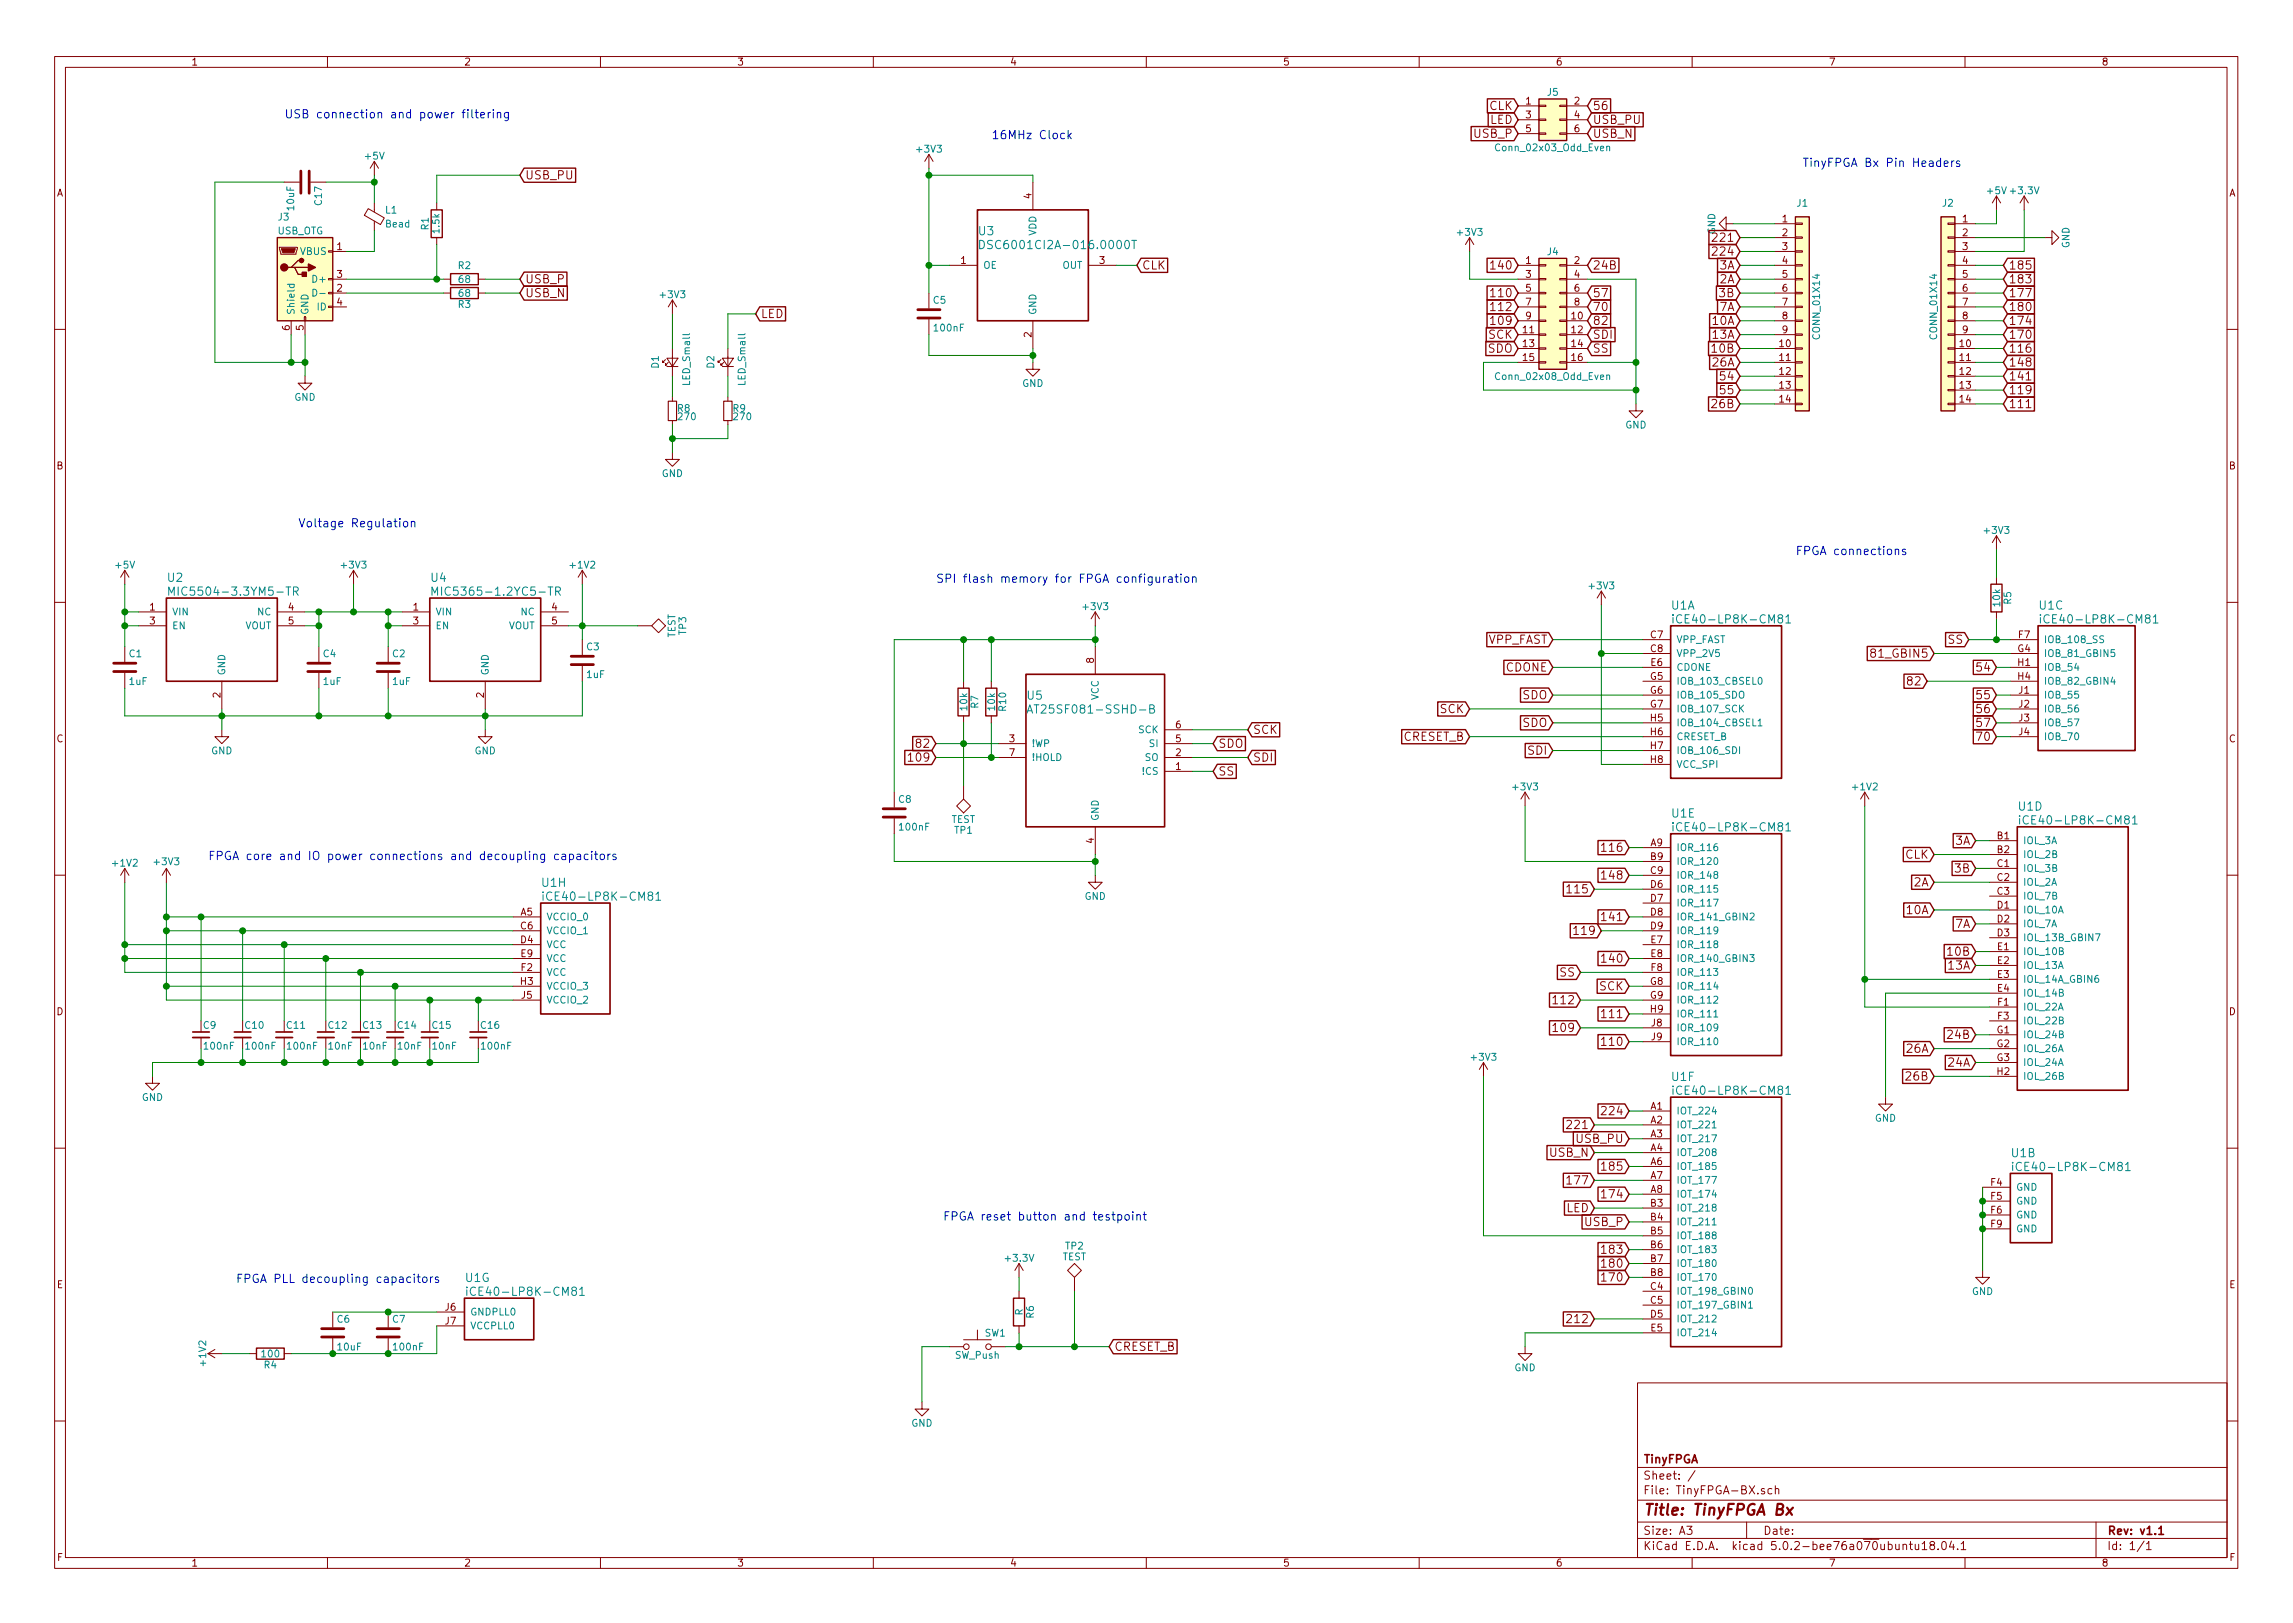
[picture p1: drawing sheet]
<svg xmlns="http://www.w3.org/2000/svg" width="297mm" height="210mm" viewBox="0 0 297 210" stroke-linecap="round" stroke-linejoin="round" font-family="sans-serif">
<defs><g id="words">
<text font-size="2" fill="#840000" x="212.8" y="196.3">Title: TinyFPGA Bx</text>
<g font-size="1.5" fill="#0000c2">
<text x="36.8" y="15.3">USB connection and power filtering</text>
<text x="128.4" y="18">16MHz Clock</text>
<text x="233.5" y="21.6">TinyFPGA Bx Pin Headers</text>
<text x="38.6" y="68.3">Voltage Regulation</text>
<text x="232.6" y="71.9">FPGA connections</text>
<text x="121.2" y="75.5">SPI flash memory for FPGA configuration</text>
<text x="26.9" y="111.4">FPGA core and IO power connections and decoupling capacitors</text>
<text x="122.1" y="158.1">FPGA reset button and testpoint</text>
<text x="30.5" y="166.2">FPGA PLL decoupling capacitors</text>
</g>
<g font-size="1.5" fill="#840000">
<text x="191" y="17.8">USB_P</text>
<text x="192.9" y="14.3">CLK</text>
<text x="193" y="16.1">LED</text>
<text x="206.3" y="17.8">USB_N</text>
<text x="206.3" y="16.1">USB_PU</text>
<text x="206.3" y="14.3">56</text>
<text x="68" y="23.2">USB_PU</text>
<text x="147.9" y="34.9">CLK</text>
<text x="193.5" y="34.9">140</text>
<text x="206.3" y="34.9">24B</text>
<text x="222.3" y="31.3">221</text>
<text x="222.3" y="33.1">224</text>
<text x="222.8" y="34.9">3A</text>
<text x="260.2" y="34.9">185</text>
<text x="68" y="36.7">USB_P</text>
<text x="68" y="38.5">USB_N</text>
<text x="98.5" y="41.2">LED</text>
<text x="193.5" y="38.5">110</text>
<text x="193.5" y="40.3">112</text>
<text x="206.3" y="40.3">70</text>
<text x="206.3" y="38.5">57</text>
<text x="222.8" y="38.5">3B</text>
<text x="222.8" y="36.7">2A</text>
<text x="222.8" y="40.3">7A</text>
<text x="260.2" y="36.7">183</text>
<text x="260.2" y="38.5">177</text>
<text x="260.2" y="40.3">180</text>
<text x="192.8" y="45.7">SDO</text>
<text x="192.9" y="43.9">SCK</text>
<text x="193.5" y="42.1">109</text>
<text x="206.3" y="45.7">SS</text>
<text x="206.3" y="43.9">SDI</text>
<text x="206.3" y="42.1">82</text>
<text x="222" y="42.1">10A</text>
<text x="222" y="43.9">13A</text>
<text x="222" y="45.7">10B</text>
<text x="222" y="47.5">26A</text>
<text x="260.2" y="42.1">174</text>
<text x="260.2" y="43.9">170</text>
<text x="260.2" y="45.7">116</text>
<text x="260.2" y="47.5">148</text>
<text x="222" y="52.9">26B</text>
<text x="223.1" y="49.3">54</text>
<text x="223.1" y="51.1">55</text>
<text x="260.2" y="49.3">141</text>
<text x="260.2" y="51.1">119</text>
<text x="260.2" y="52.9">111</text>
<text x="192.7" y="83.4">VPP_FAST</text>
<text x="252.4" y="83.4">SS</text>
<text x="195.1" y="87">CDONE</text>
<text x="242.8" y="85.2">81_GBIN5</text>
<text x="247.3" y="88.8">82</text>
<text x="256.3" y="87">54</text>
<text x="162.3" y="95.1">SCK</text>
<text x="181.7" y="96">CRESET_B</text>
<text x="186.6" y="92.4">SCK</text>
<text x="197.3" y="90.6">SDO</text>
<text x="197.3" y="94.2">SDO</text>
<text x="256.3" y="90.6">55</text>
<text x="256.3" y="96">70</text>
<text x="256.3" y="94.2">57</text>
<text x="256.3" y="92.4">56</text>
<text x="118.1" y="98.7">109</text>
<text x="118.9" y="96.9">82</text>
<text x="157.8" y="100.5">SS</text>
<text x="157.8" y="96.9">SDO</text>
<text x="162.3" y="98.7">SDI</text>
<text x="198" y="97.8">SDI</text>
<text x="207.9" y="110.3">116</text>
<text x="207.9" y="113.9">148</text>
<text x="246.8" y="111.2">CLK</text>
<text x="253.4" y="109.4">3A</text>
<text x="253.4" y="113">3B</text>
<text x="203.4" y="115.7">115</text>
<text x="207.9" y="119.3">141</text>
<text x="247.1" y="118.4">10A</text>
<text x="248" y="114.8">2A</text>
<text x="204.3" y="121.1">119</text>
<text x="207.9" y="124.7">140</text>
<text x="252.5" y="123.8">10B</text>
<text x="252.5" y="125.6">13A</text>
<text x="253.4" y="120.2">7A</text>
<text x="201.6" y="130.1">112</text>
<text x="202.1" y="126.5">SS</text>
<text x="207.2" y="128.3">SCK</text>
<text x="207.9" y="131.9">111</text>
<text x="201.6" y="133.7">109</text>
<text x="207.9" y="135.5">110</text>
<text x="247.1" y="136.4">26A</text>
<text x="252.5" y="134.6">24B</text>
<text x="247.1" y="140">26B</text>
<text x="252.5" y="138.2">24A</text>
<text x="200.8" y="149.9">USB_N</text>
<text x="203.4" y="146.3">221</text>
<text x="204.3" y="148.1">USB_PU</text>
<text x="207.9" y="144.5">224</text>
<text x="203.4" y="153.4">177</text>
<text x="207.9" y="151.7">185</text>
<text x="207.9" y="155.2">174</text>
<text x="202.9" y="157">LED</text>
<text x="205.4" y="158.8">USB_P</text>
<text x="207.9" y="162.4">183</text>
<text x="207.9" y="164.2">180</text>
<text x="207.9" y="166">170</text>
<text x="203.4" y="171.4">212</text>
<text x="144.3" y="175">CRESET_B</text>
<text x="212.8" y="191.7">Sheet: /</text>
<text x="212.8" y="189.6">TinyFPGA</text>
<text x="212.8" y="193.6">File: TinyFPGA-BX.sch</text>
<text x="212.8" y="200.8">KiCad E.D.A. kicad 5.0.2-bee76a070ubuntu18.04.1</text>
<text x="212.8" y="198.8">Size: A3</text>
<text x="228.4" y="198.8">Date:</text>
<text x="272.9" y="198.8">Rev: v1.1</text>
<text x="272.9" y="200.8">Id: 1/1</text>
</g>
<g font-size="1.5" fill="#008484">
<text x="126.8" y="30.5">U3</text>
<text x="128.2" y="32.3">DSC6001CI2A-016.0000T</text>
<text x="21.7" y="75.4">U2</text>
<text x="23.1" y="77.2">MIC5504-3.3YM5-TR</text>
<text x="55.9" y="75.4">U4</text>
<text x="57.2" y="77.2">MIC5365-1.2YC5-TR</text>
<text x="216.5" y="79">U1A</text>
<text x="217.8" y="80.8">iCE40-LP8K-CM81</text>
<text x="264.2" y="79">U1C</text>
<text x="265.4" y="80.8">iCE40-LP8K-CM81</text>
<text x="133.1" y="90.6">U5</text>
<text x="134.2" y="92.4">AT25SF081-SSHD-B</text>
<text x="216.6" y="105.9">U1E</text>
<text x="217.8" y="107.7">iCE40-LP8K-CM81</text>
<text x="261.5" y="105">U1D</text>
<text x="262.7" y="106.8">iCE40-LP8K-CM81</text>
<text x="70.2" y="114.9">U1H</text>
<text x="71.4" y="116.7">iCE40-LP8K-CM81</text>
<text x="216.6" y="140">U1F</text>
<text x="217.8" y="141.8">iCE40-LP8K-CM81</text>
<text x="260.6" y="149.9">U1B</text>
<text x="261.8" y="151.7">iCE40-LP8K-CM81</text>
<text x="60.3" y="166.1">U1G</text>
<text x="61.6" y="167.9">iCE40-LP8K-CM81</text>
</g>
<g font-size="1.3" fill="#840000">
<text x="24.7" y="8.5">1</text>
<text x="60.1" y="8.5">2</text>
<text x="95.5" y="8.5">3</text>
<text x="130.8" y="8.5">4</text>
<text x="166.2" y="8.5">5</text>
<text x="201.5" y="8.5">6</text>
<text x="236.9" y="8.5">7</text>
<text x="272.2" y="8.5">8</text>
<text x="197.7" y="13.5">1</text>
<text x="197.7" y="15.3">3</text>
<text x="197.7" y="17.1">5</text>
<text x="204" y="13.5">2</text>
<text x="204" y="15.3">4</text>
<text x="204" y="17.1">6</text>
<text x="7.3" y="25.4">A</text>
<text x="133.6" y="25.7" transform="rotate(-90 133.6 25.7)">4</text>
<text x="230.9" y="28.8">1</text>
<text x="254.2" y="28.8">1</text>
<text x="288.7" y="25.4">A</text>
<text x="43.7" y="32.4">1</text>
<text x="43.7" y="36">3</text>
<text x="124.5" y="34.2">1</text>
<text x="142.4" y="34.2">3</text>
<text x="197.7" y="34.2">1</text>
<text x="197.7" y="36">3</text>
<text x="204" y="34.2">2</text>
<text x="204" y="36">4</text>
<text x="230.9" y="30.6">2</text>
<text x="230.9" y="32.4">3</text>
<text x="230.9" y="34.2">4</text>
<text x="230.9" y="36">5</text>
<text x="254.2" y="30.6">2</text>
<text x="254.2" y="32.4">3</text>
<text x="254.2" y="34.2">4</text>
<text x="254.2" y="36">5</text>
<text x="43.7" y="37.8">2</text>
<text x="43.7" y="39.6">4</text>
<text x="197.7" y="37.8">5</text>
<text x="197.7" y="39.6">7</text>
<text x="197.7" y="41.4">9</text>
<text x="203.6" y="41.4">10</text>
<text x="204" y="37.8">6</text>
<text x="204" y="39.6">8</text>
<text x="230.9" y="37.8">6</text>
<text x="230.9" y="39.6">7</text>
<text x="230.9" y="41.4">8</text>
<text x="254.2" y="37.8">6</text>
<text x="254.2" y="39.6">7</text>
<text x="254.2" y="41.4">8</text>
<text x="37.5" y="42.8" transform="rotate(-90 37.5 42.8)">6</text>
<text x="39.3" y="42.8" transform="rotate(-90 39.3 42.8)">5</text>
<text x="133.6" y="43.7" transform="rotate(-90 133.6 43.7)">2</text>
<text x="197.3" y="43.2">11</text>
<text x="197.3" y="45">13</text>
<text x="197.3" y="46.8">15</text>
<text x="203.6" y="43.2">12</text>
<text x="203.6" y="45">14</text>
<text x="203.6" y="46.8">16</text>
<text x="230.6" y="45">10</text>
<text x="230.6" y="46.8">11</text>
<text x="230.9" y="43.2">9</text>
<text x="253.9" y="45">10</text>
<text x="253.9" y="46.8">11</text>
<text x="254.2" y="43.2">9</text>
<text x="230.6" y="48.6">12</text>
<text x="230.6" y="50.4">13</text>
<text x="230.6" y="52.2">14</text>
<text x="253.9" y="48.6">12</text>
<text x="253.9" y="50.4">13</text>
<text x="253.9" y="52.2">14</text>
<text x="7.3" y="60.8">B</text>
<text x="288.7" y="60.8">B</text>
<text x="19.4" y="79.1">1</text>
<text x="19.4" y="80.9">3</text>
<text x="37.4" y="79.1">4</text>
<text x="37.4" y="80.9">5</text>
<text x="53.5" y="79.1">1</text>
<text x="53.5" y="80.9">3</text>
<text x="71.5" y="79.1">4</text>
<text x="71.5" y="80.9">5</text>
<text x="213.8" y="82.7">C7</text>
<text x="261.5" y="82.7">F7</text>
<text x="141.7" y="85.9" transform="rotate(-90 141.7 85.9)">8</text>
<text x="213.8" y="88.1">G5</text>
<text x="213.8" y="89.9">G6</text>
<text x="213.8" y="84.5">C8</text>
<text x="213.9" y="86.3">E6</text>
<text x="261.4" y="84.5">G4</text>
<text x="261.4" y="86.3">H1</text>
<text x="261.4" y="88.1">H4</text>
<text x="261.5" y="89.9">J1</text>
<text x="28.6" y="90.4" transform="rotate(-90 28.6 90.4)">2</text>
<text x="62.7" y="90.4" transform="rotate(-90 62.7 90.4)">2</text>
<text x="152.3" y="94.4">6</text>
<text x="213.8" y="91.7">G7</text>
<text x="213.8" y="93.5">H5</text>
<text x="213.8" y="95.3">H6</text>
<text x="261.5" y="91.7">J2</text>
<text x="261.5" y="93.5">J3</text>
<text x="261.5" y="95.3">J4</text>
<text x="7.3" y="96.2">C</text>
<text x="130.8" y="96.2">3</text>
<text x="130.8" y="98">7</text>
<text x="152.3" y="99.7">1</text>
<text x="152.3" y="98">2</text>
<text x="152.3" y="96.2">5</text>
<text x="213.8" y="97.1">H7</text>
<text x="213.8" y="98.8">H8</text>
<text x="288.7" y="96.2">C</text>
<text x="141.7" y="109.2" transform="rotate(-90 141.7 109.2)">4</text>
<text x="213.8" y="109.6">A9</text>
<text x="213.8" y="111.4">B9</text>
<text x="213.8" y="113.2">C9</text>
<text x="258.7" y="108.7">B1</text>
<text x="258.7" y="112.3">C1</text>
<text x="258.7" y="110.5">B2</text>
<text x="67.5" y="118.6">A5</text>
<text x="213.8" y="115">D6</text>
<text x="213.8" y="116.8">D7</text>
<text x="213.8" y="118.6">D8</text>
<text x="258.7" y="117.7">D1</text>
<text x="258.7" y="114.1">C2</text>
<text x="258.7" y="119.5">D2</text>
<text x="258.7" y="115.9">C3</text>
<text x="67.5" y="122.2">D4</text>
<text x="67.5" y="120.4">C6</text>
<text x="67.5" y="124">E9</text>
<text x="67.5" y="125.8">F2</text>
<text x="213.8" y="120.4">D9</text>
<text x="213.9" y="122.2">E7</text>
<text x="213.9" y="124">E8</text>
<text x="213.9" y="125.8">F8</text>
<text x="258.7" y="121.3">D3</text>
<text x="258.8" y="123.1">E1</text>
<text x="258.8" y="124.9">E2</text>
<text x="7.3" y="131.5">D</text>
<text x="67.5" y="127.6">H3</text>
<text x="67.6" y="129.4">J5</text>
<text x="213.8" y="127.6">G8</text>
<text x="213.8" y="129.4">G9</text>
<text x="213.8" y="131.2">H9</text>
<text x="258.8" y="126.7">E3</text>
<text x="258.8" y="128.5">E4</text>
<text x="258.8" y="130.3">F1</text>
<text x="288.7" y="131.5">D</text>
<text x="213.9" y="133">J8</text>
<text x="213.9" y="134.8">J9</text>
<text x="258.7" y="133.9">G1</text>
<text x="258.7" y="135.7">G2</text>
<text x="258.7" y="137.5">G3</text>
<text x="258.8" y="132.1">F3</text>
<text x="213.8" y="143.7">A1</text>
<text x="258.7" y="139.3">H2</text>
<text x="213.8" y="145.5">A2</text>
<text x="213.8" y="147.3">A3</text>
<text x="213.8" y="149.1">A4</text>
<text x="213.8" y="150.9">A6</text>
<text x="213.8" y="152.7">A7</text>
<text x="213.8" y="154.5">A8</text>
<text x="257.9" y="153.6">F4</text>
<text x="257.9" y="155.4">F5</text>
<text x="213.8" y="156.3">B3</text>
<text x="213.8" y="158.1">B4</text>
<text x="213.8" y="159.9">B5</text>
<text x="213.8" y="161.7">B6</text>
<text x="257.9" y="157.2">F6</text>
<text x="257.9" y="159">F9</text>
<text x="7.4" y="166.9">E</text>
<text x="213.8" y="167.1">C4</text>
<text x="213.8" y="163.5">B7</text>
<text x="213.8" y="165.3">B8</text>
<text x="288.8" y="166.9">E</text>
<text x="57.7" y="169.8">J6</text>
<text x="57.7" y="171.6">J7</text>
<text x="213.8" y="168.9">C5</text>
<text x="213.8" y="170.7">D5</text>
<text x="213.9" y="172.5">E5</text>
<text x="7.4" y="202.2">F</text>
<text x="24.7" y="202.9">1</text>
<text x="60.1" y="202.9">2</text>
<text x="95.5" y="202.9">3</text>
<text x="130.8" y="202.9">4</text>
<text x="166.2" y="202.9">5</text>
<text x="201.5" y="202.9">6</text>
<text x="236.9" y="202.9">7</text>
<text x="272.2" y="202.9">8</text>
<text x="288.8" y="202.2">F</text>
</g>
<g font-size="1.3" fill="#008484">
<text x="200.5" y="12.4">J5</text>
<text x="47.4" y="20.7">+5V</text>
<text x="118.9" y="19.8">+3V3</text>
<text x="194" y="19.6">Conn_02x03_Odd_Even</text>
<text x="36.1" y="28.6">J3</text>
<text x="38.1" y="27.2" transform="rotate(-90 38.1 27.2)">10uF</text>
<text x="41.7" y="26.5" transform="rotate(-90 41.7 26.5)">C17</text>
<text x="50" y="27.7">L1</text>
<text x="50" y="29.5">Bead</text>
<text x="55.5" y="29.8" transform="rotate(-90 55.5 29.8)">R1</text>
<text x="232.8" y="26.8">J1</text>
<text x="251.7" y="26.8">J2</text>
<text x="257.5" y="25.2">+5V +3.3V</text>
<text x="35.9" y="30.4">USB_OTG</text>
<text x="38.9" y="33">VBUS</text>
<text x="59.4" y="34.9">R2</text>
<text x="127.3" y="34.8">OE</text>
<text x="134.3" y="30.5" transform="rotate(-90 134.3 30.5)">VDD</text>
<text x="137.6" y="34.8">OUT</text>
<text x="188.9" y="30.5">+3V3</text>
<text x="200.5" y="33.1">J4</text>
<text x="222.2" y="30.4" transform="rotate(-90 222.2 30.4)">GND</text>
<text x="268.1" y="32.2" transform="rotate(-90 268.1 32.2)">GND</text>
<text x="38.2" y="40.8" transform="rotate(-90 38.2 40.8)">Shield</text>
<text x="40" y="40.8" transform="rotate(-90 40 40.8)">GND</text>
<text x="40.8" y="36.6">D+</text>
<text x="41.1" y="40.2">ID</text>
<text x="59.4" y="39.9">R3</text>
<text x="59.5" y="36.7">68</text>
<text x="59.5" y="38.4">68</text>
<text x="85.6" y="38.6">+3V3</text>
<text x="120.9" y="39.3">C5</text>
<text x="134.3" y="40.8" transform="rotate(-90 134.3 40.8)">GND</text>
<text x="85.3" y="47.7" transform="rotate(-90 85.3 47.7)">D1</text>
<text x="92.5" y="47.7" transform="rotate(-90 92.5 47.7)">D2</text>
<text x="121.1" y="42.9">100nF</text>
<text x="235.8" y="43.7" transform="rotate(-90 235.8 43.7)">CONN_01X14</text>
<text x="250.9" y="43.7" transform="rotate(-90 250.9 43.7)">CONN_01X14</text>
<text x="38.1" y="51.9">GND</text>
<text x="87.8" y="53.4">R8</text>
<text x="89.4" y="49.8" transform="rotate(-90 89.4 49.8)">LED_Small</text>
<text x="95" y="53.4">R9</text>
<text x="96.6" y="49.8" transform="rotate(-90 96.6 49.8)">LED_Small</text>
<text x="132.4" y="50.1">GND</text>
<text x="194" y="49.2">Conn_02x08_Odd_Even</text>
<text x="87.9" y="54.4">270</text>
<text x="95.1" y="54.4">270</text>
<text x="210.5" y="55.5">GND</text>
<text x="85.7" y="61.8">GND</text>
<text x="257.2" y="69.2">+3V3</text>
<text x="15" y="73.7">+5V</text>
<text x="44.3" y="73.7">+3V3</text>
<text x="74" y="73.7">+1V2</text>
<text x="206" y="76.3">+3V3</text>
<text x="22.3" y="79.7">VIN</text>
<text x="22.3" y="81.5">EN</text>
<text x="31.7" y="81.5">VOUT</text>
<text x="33.4" y="79.7">NC</text>
<text x="56.4" y="79.7">VIN</text>
<text x="56.4" y="81.5">EN</text>
<text x="65.9" y="81.5">VOUT</text>
<text x="67.5" y="79.7">NC</text>
<text x="87.5" y="82.7" transform="rotate(-90 87.5 82.7)">TEST</text>
<text x="88.9" y="82.2" transform="rotate(-90 88.9 82.2)">TP3</text>
<text x="140.4" y="79">+3V3</text>
<text x="217.1" y="83.3">VPP_FAST</text>
<text x="259.1" y="78.5" transform="rotate(-90 259.1 78.5)">10k</text>
<text x="260.5" y="78.3" transform="rotate(-90 260.5 78.3)">R5</text>
<text x="264.7" y="83.3">IOB_108_SS</text>
<text x="16.8" y="85.1">C1</text>
<text x="16.8" y="88.7">1uF</text>
<text x="29.2" y="87.5" transform="rotate(-90 29.2 87.5)">GND</text>
<text x="41.9" y="85.1">C4</text>
<text x="41.9" y="88.7">1uF</text>
<text x="50.9" y="85.1">C2</text>
<text x="50.9" y="88.7">1uF</text>
<text x="63.3" y="87.5" transform="rotate(-90 63.3 87.5)">GND</text>
<text x="76" y="84.2">C3</text>
<text x="76" y="87.8">1uF</text>
<text x="217.1" y="88.7">IOB_103_CBSEL0</text>
<text x="217.1" y="86.9">CDONE</text>
<text x="217.1" y="85.1">VPP_2V5</text>
<text x="264.7" y="86.9">IOB_54</text>
<text x="264.7" y="85.1">IOB_81_GBIN5</text>
<text x="264.7" y="88.7">IOB_82_GBIN4</text>
<text x="125.3" y="92" transform="rotate(-90 125.3 92)">10k</text>
<text x="126.7" y="91.7" transform="rotate(-90 126.7 91.7)">R7</text>
<text x="128.9" y="92" transform="rotate(-90 128.9 92)">10k</text>
<text x="130.3" y="92.1" transform="rotate(-90 130.3 92.1)">R10</text>
<text x="142.3" y="90.7" transform="rotate(-90 142.3 90.7)">VCC</text>
<text x="147.5" y="95">SCK</text>
<text x="217.1" y="94.1">IOB_104_CBSEL1</text>
<text x="217.1" y="90.5">IOB_105_SDO</text>
<text x="217.1" y="95.9">CRESET_B</text>
<text x="217.1" y="92.3">IOB_107_SCK</text>
<text x="264.7" y="90.5">IOB_55</text>
<text x="264.7" y="92.3">IOB_56</text>
<text x="264.7" y="94.1">IOB_57</text>
<text x="264.7" y="95.9">IOB_70</text>
<text x="27.4" y="97.7">GND</text>
<text x="61.5" y="97.7">GND</text>
<text x="133.6" y="96.8">!WP</text>
<text x="133.6" y="98.6">!HOLD</text>
<text x="148" y="100.4">!CS</text>
<text x="148.3" y="98.6">SO</text>
<text x="149" y="96.8">SI</text>
<text x="217.1" y="97.7">IOB_106_SDI</text>
<text x="217.1" y="99.5">VCC_SPI</text>
<text x="116.4" y="104">C8</text>
<text x="116.6" y="107.6">100nF</text>
<text x="123.2" y="106.6">TEST</text>
<text x="142.3" y="106.4" transform="rotate(-90 142.3 106.4)">GND</text>
<text x="196.1" y="102.4">+3V3</text>
<text x="240.1" y="102.4">+1V2</text>
<text x="14.7" y="112.3">+1V2</text>
<text x="20.1" y="112.1">+3V3</text>
<text x="123.7" y="108">TP1</text>
<text x="217.1" y="110.3">IOR_116</text>
<text x="217.1" y="112">IOR_120</text>
<text x="217.1" y="113.8">IOR_148</text>
<text x="262" y="109.4">IOL_3A</text>
<text x="262" y="112.9">IOL_3B</text>
<text x="262" y="111.2">IOL_2B</text>
<text x="70.8" y="119.2">VCCIO_0</text>
<text x="140.5" y="116.6">GND</text>
<text x="217.1" y="115.6">IOR_115</text>
<text x="217.1" y="117.4">IOR_117</text>
<text x="217.1" y="119.2">IOR_141_GBIN2</text>
<text x="262" y="118.3">IOL_10A</text>
<text x="262" y="114.7">IOL_2A</text>
<text x="262" y="116.5">IOL_7B</text>
<text x="70.8" y="122.8">VCC</text>
<text x="70.8" y="121">VCCIO_1</text>
<text x="70.8" y="124.6">VCC</text>
<text x="217.1" y="122.8">IOR_118</text>
<text x="217.1" y="124.6">IOR_140_GBIN3</text>
<text x="217.1" y="121">IOR_119</text>
<text x="262" y="123.7">IOL_10B</text>
<text x="262" y="120.1">IOL_7A</text>
<text x="262" y="125.5">IOL_13A</text>
<text x="262" y="121.9">IOL_13B_GBIN7</text>
<text x="70.8" y="126.4">VCC</text>
<text x="70.8" y="128.2">VCCIO_3</text>
<text x="70.8" y="130">VCCIO_2</text>
<text x="217.1" y="126.4">IOR_113</text>
<text x="217.1" y="128.2">IOR_114</text>
<text x="217.1" y="130">IOR_112</text>
<text x="217.1" y="131.8">IOR_111</text>
<text x="262" y="130.9">IOL_22A</text>
<text x="262" y="127.3">IOL_14A_GBIN6</text>
<text x="262" y="129.1">IOL_14B</text>
<text x="26.4" y="133.3">C9</text>
<text x="26.5" y="136">100nF</text>
<text x="31.8" y="133.3">C10</text>
<text x="31.9" y="136">100nF</text>
<text x="37.2" y="133.3">C11</text>
<text x="37.3" y="136">100nF</text>
<text x="42.6" y="133.3">C12</text>
<text x="42.6" y="136">10nF</text>
<text x="47.1" y="133.3">C13</text>
<text x="47.1" y="136">10nF</text>
<text x="51.6" y="133.3">C14</text>
<text x="51.6" y="136">10nF</text>
<text x="56.1" y="133.3">C15</text>
<text x="56.1" y="136">10nF</text>
<text x="62.3" y="133.3">C16</text>
<text x="62.5" y="136">100nF</text>
<text x="190.7" y="137.4">+3V3</text>
<text x="217.1" y="133.6">IOR_109</text>
<text x="217.1" y="135.4">IOR_110</text>
<text x="262" y="134.5">IOL_24B</text>
<text x="262" y="136.3">IOL_26A</text>
<text x="262" y="132.7">IOL_22B</text>
<text x="18.4" y="142.6">GND</text>
<text x="262" y="139.9">IOL_26B</text>
<text x="262" y="138.1">IOL_24A</text>
<text x="217.1" y="144.4">IOT_224</text>
<text x="217.1" y="146.2">IOT_221</text>
<text x="217.1" y="148">IOT_217</text>
<text x="217.1" y="149.8">IOT_208</text>
<text x="242.9" y="145.3">GND</text>
<text x="217.1" y="151.6">IOT_185</text>
<text x="217.1" y="153.4">IOT_177</text>
<text x="217.1" y="155.2">IOT_174</text>
<text x="261.1" y="154.3">GND</text>
<text x="138" y="161.9">TP2</text>
<text x="217.1" y="157">IOT_218</text>
<text x="217.1" y="158.7">IOT_211</text>
<text x="217.1" y="160.5">IOT_188</text>
<text x="261.1" y="156.1">GND</text>
<text x="261.1" y="157.8">GND</text>
<text x="261.1" y="159.6">GND</text>
<text x="130.4" y="163.5">+3.3V</text>
<text x="137.6" y="163.3">TEST</text>
<text x="217.1" y="167.7">IOT_198_GBIN0</text>
<text x="217.1" y="162.3">IOT_183</text>
<text x="217.1" y="164.1">IOT_180</text>
<text x="217.1" y="165.9">IOT_170</text>
<text x="255.4" y="167.8">GND</text>
<text x="43.7" y="171.4">C6</text>
<text x="50.9" y="171.4">C7</text>
<text x="60.9" y="170.4">GNDPLL0</text>
<text x="60.9" y="172.2">VCCPLL0</text>
<text x="127.6" y="173.1">SW1</text>
<text x="132.5" y="170.4" transform="rotate(-90 132.5 170.4)">R</text>
<text x="133.9" y="170.8" transform="rotate(-90 133.9 170.8)">R6</text>
<text x="217.1" y="169.5">IOT_197_GBIN1</text>
<text x="217.1" y="171.3">IOT_212</text>
<text x="217.1" y="173.1">IOT_214</text>
<text x="26.7" y="176.8" transform="rotate(-90 26.7 176.8)">+1V2</text>
<text x="34" y="175.8">100</text>
<text x="34.2" y="177.3">R4</text>
<text x="43.8" y="174.9">10uF</text>
<text x="51.1" y="174.9">100nF</text>
<text x="123.7" y="176">SW_Push</text>
<text x="196.2" y="177.6">GND</text>
<text x="118.1" y="184.8">GND</text>
</g>
<text font-size="1.2" fill="#008484" x="56.9" y="30.1" transform="rotate(-90 56.9 30.1)">1.5k</text>
</g></defs>
<g fill="none" stroke="#840000" stroke-width=".13">
<path d="M7.1 7.3h282.8v195.9h-282.8zM8.5 8.7h280v193.1h-280zM42.4 7.3v1.4M77.8 7.3v1.4M113.1 7.3v1.4M148.5 7.3v1.4M183.8 7.3v1.4M196.7 13.7h2.7M196.7 15.5h2.7M196.7 17.3h2.7M199.4 17.2h.9v.2h-.9zM199.4 15.4h.9v.2h-.9z"/>
<path d="M199.4 13.6h.9v.2h-.9zM202.1 17.2h.8v.2h-.8zM202.1 15.4h.8v.2h-.8zM202.1 13.6h.8v.2h-.8zM202.9 13.7h2.7M202.9 15.5h2.7M202.9 17.3h2.7M219.2 7.3v1.4M254.5 7.3v1.4M36.2 32h2.3v.2l-.2 .7h-1.9zM36.8 23.6h2M40.2 23.6h2"/>
<path d="M42.6 39.7h.5v.2h-.5zM42.6 37.9h.5v.2h-.5zM42.6 36.1h.5v.2h-.5zM42.6 32.5h.5v.2h-.5zM43.1 32.6h1.8M43.1 36.2h1.8M43.1 38h1.8M43.1 39.8h1.8M47.7 27l2.1 1.2-.5 .9-2.1-1.2zM48.5 20.9v1.8M48.5 26.3v1.2M48.5 28.6v1.3"/>
<path d="M48.5 20.9l-.5 .9M48.5 20.9l.5 .9M56.6 26.3v.9M56.6 30.8v.9M57.5 36.2h.9M57.5 38h.9M62 36.2h.9M62 38h.9M87.1 38.9v1.8M87.1 38.9l-.5 .9M87.1 38.9l.5 .9M120.3 20l-.5 .9"/>
<path d="M120.3 20v1.8M120.3 38v1.9M120.3 20l.6 .9M123 34.4h3.6M133.8 23.6v3.6M141 34.4h3.6M190.4 30.8l-.6 .9M190.4 30.8v1.8M190.4 30.8l.5 .9M193.1 34.1l.3-.3v1.1M193.1 37.7l.3-.3v1M193.1 39.5l.3-.3v1"/>
<path d="M193.1 34.9h.6M193.1 38.4h.6M196.7 34.4h2.7M196.7 36.2h2.7M196.7 38h2.7M196.7 39.8h2.7M199.4 39.7h.9v.2h-.9zM199.4 37.9h.9v.2h-.9zM199.4 36.1h.9v.2h-.9zM199.4 34.3h.9v.2h-.9zM202.1 39.7h.8v.2h-.8zM202.1 37.9h.8v.2h-.8z"/>
<path d="M202.1 36.1h.8v.2h-.8zM202.1 34.3h.8v.2h-.8zM202.9 34.4h2.7M202.9 36.2h2.7M202.9 38h2.7M202.9 39.8h2.7M223.6 29v-.9l-.9 .9 .9 .9v-.9h.9M229.9 29h2.7M229.9 30.8h2.7M229.9 32.6h2.7M229.9 34.4h2.7M229.9 36.2h2.7"/>
<path d="M229.9 38h2.7M229.9 39.8h2.7M232.6 39.7h.9v.2h-.9zM232.6 37.9h.9v.2h-.9zM232.6 36.1h.9v.2h-.9zM232.6 34.3h.9v.2h-.9zM232.6 32.5h.9v.2h-.9zM232.6 30.7h.9v.2h-.9zM232.6 28.9h.9v.2h-.9zM252.3 39.7h.9v.2h-.9zM252.3 37.9h.9v.2h-.9zM252.3 36.1h.9v.2h-.9z"/>
<path d="M252.3 34.3h.9v.2h-.9zM252.3 32.5h.9v.2h-.9zM252.3 30.7h.9v.2h-.9zM252.3 28.9h.9v.2h-.9zM253.2 29h2.7M253.2 30.8h2.7M253.2 32.6h2.7M253.2 34.4h2.7M253.2 36.2h2.7M253.2 38h2.7M253.2 39.8h2.7M258.6 25.4v1.8"/>
<path d="M258.6 25.4l-.5 .9M258.6 25.4l.6 .9M262.2 25.4l-.5 .9M262.2 25.4v1.8M262.2 25.4l.6 .9M264.9 30.8h.9v-.9l.9 .9-.9 .9v-.9M7.1 42.7h1.4M37.7 41.6v1.8M39.4 41h.2v.6h-.2zM39.5 48.7v.9h.9l-.9 .9-.9-.9h.9M39.5 41.6v1.8M86.2 46.6l-.4 .3v-.1v.1h.2"/>
<path d="M86.4 46.4h1.4l-.7 1.1zM86.4 47.5h1.4M86.6 46.9l-.4 .4v-.2v.2h.2M87.1 58.6v.9h.9l-.9 .9-.9-.9h.9M87.1 45.1v3.6M87.1 51.4v.6M87.1 54.5v.5M93.4 46.6l-.4 .3v-.1v.1h.2M93.6 46.4h1.4l-.7 1.1zM93.6 47.5h1.4M93.8 46.9l-.4 .4v-.2v.2h.2M94.3 45.1v3.6"/>
<path d="M94.3 51.4v.6M94.3 54.5v.5M120.3 41.4v2M133.8 46.9v.9h.9l-.9 .9-.9-.9h.9M133.8 41.6v3.5M193.1 41.3l.3-.3v1M193.1 40.2h.6M193.1 42h.6M196.7 41.6h2.7M196.7 43.4h2.7M196.7 45.1h2.7M196.7 46.9h2.7"/>
<path d="M199.4 46.9h.9v.1h-.9zM199.4 45.1h.9v.1h-.9zM199.4 43.3h.9v.1h-.9zM199.4 41.5h.9v.1h-.9zM202.1 46.9h.8v.1h-.8zM202.1 45.1h.8v.1h-.8zM202.1 43.3h.8v.1h-.8zM202.1 41.5h.8v.1h-.8zM202.9 41.6h2.7M202.9 43.4h2.7M202.9 45.1h2.7M202.9 46.9h2.7"/>
<path d="M211.9 52.3v.9h.9l-.9 .9-.9-.9h.9M229.9 41.6h2.7M229.9 43.4h2.7M229.9 45.1h2.7M229.9 46.9h2.7M229.9 48.7h2.7M229.9 50.5h2.7M229.9 52.3h2.7M232.6 52.2h.9v.2h-.9zM232.6 50.4h.9v.2h-.9zM232.6 48.7h.9v.1h-.9zM232.6 46.9h.9v.1h-.9z"/>
<path d="M232.6 45.1h.9v.1h-.9zM232.6 43.3h.9v.1h-.9zM232.6 41.5h.9v.1h-.9zM252.3 52.2h.9v.2h-.9zM252.3 50.4h.9v.2h-.9zM252.3 48.7h.9v.1h-.9zM252.3 46.9h.9v.1h-.9zM252.3 45.1h.9v.1h-.9zM252.3 43.3h.9v.1h-.9zM252.3 41.5h.9v.1h-.9zM253.2 41.6h2.7M253.2 43.4h2.7"/>
<path d="M253.2 45.1h2.7M253.2 46.9h2.7M253.2 48.7h2.7M253.2 50.5h2.7M253.2 52.3h2.7M262.5 49.2h.6M262.5 52.8h.6M288.5 42.7h1.4M7.1 78h1.4M16.2 73.9v1.8M16.2 73.9l-.6 .9M16.2 73.9l.5 .9"/>
<path d="M18 79.3h3.6M35.9 79.3h3.6M45.8 73.9l-.5 .9M45.8 73.9v1.8M45.8 73.9l.5 .9M52.1 79.3h3.6M70 79.3h3.6M75.4 73.9l-.5 .9M75.4 73.9v1.8M75.4 73.9l.6 .9M141.9 79.3v1.8M141.9 79.3l-.6 .9"/>
<path d="M141.9 79.3l.5 .9M207.4 76.6l-.5 .9M207.4 76.6v1.8M207.4 76.6l.6 .9M258.6 69.4v1.8M258.6 74.8v.9M258.6 79.3v.9M258.6 69.4l-.5 .9M258.6 69.4l.6 .9M288.5 78h1.4M16.2 83.8v1.9M16.2 87.2v2"/>
<path d="M18 81.1h3.6M28.7 94.5v.9h.9l-.9 .9-.9-.9h.9M28.7 88.3v3.5M35.9 81.1h3.6M41.3 83.8v1.9M41.3 87.2v2M50.3 83.8v1.9M50.3 87.2v2M52.1 81.1h3.6M62.9 94.5v.9h.9l-.9 .9-.9-.9h.9M62.9 88.3v3.5M70 81.1h3.6"/>
<path d="M75.4 82.9v1.9M75.4 86.3v2M82.6 81.1h1.8M84.4 81.1l.9-.9 .9 .9-.9 .9zM117.7 97.8l.3-.3v1.1M117.7 98.6h.6M124.8 88.3v.9M124.8 92.7v.9M128.4 88.3v.9M128.4 92.7v.9M129.3 98.1h3.6M129.3 96.3h3.6"/>
<path d="M141.9 83.8v3.6M150.9 99.9h3.6M150.9 98.1h3.6M150.9 96.3h3.6M150.9 94.5h3.6M212.8 88.3h3.6M212.8 93.6h3.6M212.8 86.5h3.6M212.8 90h3.6M212.8 95.4h3.6M212.8 82.9h3.6M212.8 91.8h3.6"/>
<path d="M212.8 97.2h3.6M212.8 84.7h3.6M212.8 99h3.6M260.4 88.3h3.6M260.4 93.6h3.6M260.4 86.5h3.6M260.4 90h3.6M260.4 95.4h3.6M260.4 82.9h3.6M260.4 91.8h3.6M260.4 84.7h3.6M7.1 113.4h1.4"/>
<path d="M16.2 112.5l-.6 .9M16.2 112.5v1.8M16.2 112.5l.5 .9M21.6 112.5l-.6 .9M21.6 112.5v1.8M21.6 112.5l.5 .9M66.5 118.8h3.5M115.8 102.6v2M115.8 106v2M123.9 104.4l.9-.9 .9 .9-.9 .9zM124.8 101.7v1.8M141.9 113.4v.9h.9l-.9 .9-.9-.9h.9"/>
<path d="M141.9 107.1v3.6M197.6 102.6l-.6 .9M197.6 102.6v1.8M197.6 102.6l.5 .9M203 114.9l.3-.3v1.1M203 115.7h.6M207.5 109.5l.3-.3v1.1M207.5 113.1l.3-.3v1.1M207.5 118.5l.3-.3v1.1M207.5 110.3h.6M207.5 113.9h.6M207.5 119.3h.6"/>
<path d="M212.8 113.4h3.6M212.8 115.2h3.6M212.8 117h3.6M212.8 118.8h3.6M212.8 109.8h3.6M212.8 111.6h3.6M241.6 102.6l-.6 .9M241.6 102.6v1.8M241.6 102.6l.5 .9M257.7 108.9h3.6M257.7 112.5h3.6M257.7 117.9h3.6"/>
<path d="M257.7 110.7h3.6M257.7 114.3h3.6M257.7 119.7h3.6M257.7 116.1h3.6M288.5 113.4h1.4M19.8 139.4v.9h.9l-.9 .9-.9-.9h.9M26 134.4v1.4M31.4 134.4v1.4M36.8 134.4v1.4M42.2 134.4v1.4M46.7 134.4v1.4M51.2 134.4v1.4"/>
<path d="M55.7 134.4v1.4M62 134.4v1.4M66.5 122.4h3.5M66.5 124.2h3.5M66.5 126h3.5M66.5 127.8h3.5M66.5 120.6h3.5M66.5 129.6h3.5M192.2 137.6l-.6 .9M192.2 137.6v1.8M192.2 137.6l.5 .9M201.2 129.3l.3-.3v1"/>
<path d="M201.2 132.9l.3-.3v1M201.2 130h.6M201.2 133.6h.6M203.9 120.3l.3-.3v1.1M203.9 121.1h.6M207.5 131.1l.3-.3v1M207.5 123.9l.3-.3v1.1M207.5 134.7l.3-.3v1M207.5 131.8h.6M207.5 124.7h.6M207.5 135.4h.6M212.8 122.4h3.6"/>
<path d="M212.8 124.2h3.6M212.8 126h3.6M212.8 127.8h3.6M212.8 133.2h3.6M212.8 120.6h3.6M212.8 129.6h3.6M212.8 131.4h3.6M212.8 134.9h3.6M257.7 123.3h3.6M257.7 130.5h3.6M257.7 134.1h3.6M257.7 125.1h3.6"/>
<path d="M257.7 135.8h3.6M257.7 139.4h3.6M257.7 121.5h3.6M257.7 126.9h3.6M257.7 132.3h3.6M257.7 137.6h3.6M257.7 128.7h3.6M7.1 148.7h1.4M203 152.6l.3-.3v1.1M203 153.4h.6M207.5 150.8l.3-.3v1.1M207.5 154.4l.3-.3v1.1"/>
<path d="M207.5 151.6h.6M207.5 155.2h.6M212.8 143.9h3.6M212.8 145.7h3.6M212.8 147.5h3.6M212.8 156.5h3.6M212.8 149.3h3.6M212.8 158.3h3.6M212.8 151.1h3.6M212.8 152.9h3.6M212.8 154.7h3.6M244.3 142.1v.9h.9l-.9 .9-.9-.9h.9"/>
<path d="M256.8 153.8h3.6M256.8 155.6h3.6M256.8 157.4h3.6M256.8 159.2h3.6M288.5 148.7h1.4M26.9 175.4h1.8M26.9 175.4l.9 .5M27.8 174.8l-.9 .6M32.3 175.4h.9M36.8 175.4h.9M43.1 170v1.9M43.1 173.4v2"/>
<path d="M50.3 170v1.9M50.3 173.4v2M56.6 170h3.6M56.6 171.8h3.6M123 174.5h1.8M124.8 173.6h3.6M126.6 172.3v1.3M128.4 174.5h1.8M132 163.7l-.5 .9M132 163.7v1.8M132 167.3v.9M132 171.8v.9"/>
<path d="M132 163.7l.5 .9M138.3 164.6l.9-.9 .9 .9-.9 .9zM139.2 165.5v1.8M197.6 174.5v.9h.9l-.9 .9-.9-.9h.9M207.5 161.6l.3-.3v1.1M207.5 163.4l.3-.3v1.1M207.5 165.2l.3-.3v1.1M207.5 162.4h.6M207.5 164.2h.6M207.5 166h.6M212.1 179.1h76.4v22.7h-76.4zM212.8 167.3h3.6"/>
<path d="M212.8 160.1h3.6M212.8 169.1h3.6M212.8 170.9h3.6M212.8 172.7h3.6M212.8 161.9h3.6M212.8 163.7h3.6M212.8 165.5h3.6M256.8 164.6v.9h.9l-.9 .9-.9-.9h.9M7.1 184.1h1.4M119.4 181.6v.9h.9l-.9 .9-.9-.9h.9M212.1 199.3h76.4M212.1 197.2h76.4"/>
<path d="M212.1 194.3h76.4M212.1 190.1h76.4M218.5 197.7h.7l-.4 .4 .3 .1v.5l-.1 .1-.5-.1M219.6 190.5l-.9 1.4M226.3 197.2v2.1M228.6 192.9l-.3-.1-.1 .2v.1l.4 .1v.3h-.4M229.5 192.9l-.3-.1-.2 .2 .1 .4 .1 .1h.3M230 192.9l.1-.1 .3 .1v.6M230 192.5v1M247.5 199.7v.9l.2 .2M251.7 199.7h.2a.67 .67 0 0 1 0 1.1h-.1a.71 .71 0 0 1-.1-1.1zM252.8 199.6l-.3 .8h.7"/>
<path d="M271.5 197.2v4.6M277.8 199.6l-.9 1.4M288.5 184.1h1.4M42.4 201.8v1.4M77.8 201.8v1.4M113.1 201.8v1.4M148.5 201.8v1.4M183.8 201.8v1.4M219.2 201.8v1.4M247.3 200.1h.4M248.1 200.1v.6l.3 .1 .1-.1M248.5 200.1v.7"/>
<path d="M249 200l.3-.3v1.1M249 200.8h.6M250.2 200.1l-.2-.2 .2-.2h.2l.2 .2v.2l-.5 .1-.1 .2 .1 .3 .1 .1h.2l.2-.2v-.2l-.2-.3M251.1 200.7v.1M253 200.1v.7M253.6 200.7v.1M254 200l.4-.3v1.1M254 200.8h.7M254.5 201.8v1.4M278.1 200l.3-.3v1.1M278.1 200.8h.6"/>
<circle cx="125.2" cy="174.5" r=".36"/>
<circle cx="128.1" cy="174.5" r=".36"/>
</g>
<g fill="none" stroke="#840000" stroke-width=".22">
<path d="M126.6 27.2h14.4v14.4h-14.4zM21.6 77.5h14.3v10.8h-14.3zM55.7 77.5h14.3v10.8h-14.3zM132.9 87.4h18v19.7h-18zM216.4 81.1h14.4v19.7h-14.4zM264 81.1h12.6v16.1h-12.6zM70 117h9v14.4h-9zM216.4 108h14.4v28.7h-14.4zM261.3 107.1h14.4v34.1h-14.4zM25 133.7h2.1M30.4 133.7h2.1M35.7 133.7h2.2"/>
<path d="M41.1 133.7h2.2M45.6 133.7h2.2M50.1 133.7h2.2M54.6 133.7h2.2M60.9 133.7h2.1M216.4 142.1h14.4v32.4h-14.4zM260.4 152h5.4v9h-5.4zM60.2 168.2h8.9v5.4h-8.9zM279.7 198l.3-.3v1.1M279.7 198.8h.6"/>
</g>
<path d="M231.5 195.3l.6 .9M232.3 195.3l-.9 .9" fill="none" stroke="#840000" stroke-width=".29"/>
<g fill="none" stroke="#008484" stroke-width=".13">
<path d="M208.1 19l.2-.1 .2 .1v.5M208.1 18.9v.6M37.2 36.8h.9M37.6 36.8l-.1 .3 .2 .2 .4-.1v-.4M40.5 37.5a.45 .45 0 0 1 .5 .4 .45 .45 0 0 1-.5 .5zM41.4 38h.7M126.9 31.1a.54 .54 0 0 1 .6 .6 .54 .54 0 0 1-.6 .5zM145.8 31.2l.1-.1a.57 .57 0 0 1 .3 1l-.1 .1a.6 .6 0 0 1-.3-1zM146.6 31.1h.6M146.9 31.1v1.1M89.3 43.2l-.1 .2h-.8M96.5 43.2l-.1 .2h-.8"/>
<path d="M208.1 48.7l.2-.1h.2v.6M208.1 48.6v.6M21.9 77.1v-1.1l.3 .8 .4-.8v1.1M38 76.6l.5-.1 .1-.1v-.3l-.2-.1h-.4v1.1M38.3 76.6l.3 .5M56 77.1v-1.1l.3 .8 .4-.8v1.1M72 76.6l.5-.1 .1-.1-.1-.3-.5-.1v1.1M72.2 76.6l.4 .5M216.7 79.6v.1M216.7 80v.7M217.9 79.7a.52 .52 0 0 0-.8 .4 .52 .52 0 0 0 .5 .6l.3-.1M231.3 79.9l.3-.3v1.1"/>
<path d="M264.3 79.6v.1M264.3 80v.7M265.5 79.7a.52 .52 0 0 0-.8 .4 .52 .52 0 0 0 .5 .6l.3-.1M278.9 79.9l.3-.3v1.1M133 92.4l.4-1.1 .4 1.1M133.1 92.1h.6M148.9 91.8l.6-.1v-.2l-.1-.1-.5-.1v1.1h.5l.2-.2a.29 .29 0 0 0-.3-.4M225.3 89.7l.2-.2a.31 .31 0 0 1 .4 .4v.4l-.2 .1h-.3a.76 .76 0 0 1-.1-.7zM225.3 96.7v.9M225.5 91.7l.4 .5M225.9 91.3l-.6 .6M227.8 93.4l.2-.3v.9"/>
<path d="M227.8 94h.5M227.8 87.8l.2-.1a.49 .49 0 0 1 .3 .5 .49 .49 0 0 1-.3 .4h-.2v-.3zM230.5 80.1l-.2-.2 .1-.2 .1-.1 .4 .1v.3l-.4 .1-.2 .2v.2l.2 .2h.2l.2-.2v-.2l-.2-.2M231.3 80.7h.7M272.5 82.4h-.3l-.2 .1v.2l.4 .2 .1 .2-.2 .2-.3-.1M273.7 87.7l-.2 .6h.5M273.9 88.1v.5M273.9 84.2h-.4v.4l.1-.1 .3 .1v.4l-.1 .1-.3-.1M278.1 80.1l-.2-.2 .1-.2 .1-.1 .4 .1v.3l-.4 .1-.2 .2v.2l.2 .2h.2l.2-.2v-.2l-.2-.2M278.9 80.7h.6M70.3 115.6h.1M70.3 115.9v.7"/>
<path d="M71.5 115.6a.52 .52 0 0 0-.7 .4 .52 .52 0 0 0 .5 .6l.2-.1M84.1 116l-.2-.2 .1-.2h.1h.4v.3l-.4 .1-.2 .2v.2l.2 .2h.3l.2-.2v-.2l-.2-.2M85 115.9l.3-.3v1M85 116.6h.6M216.7 106.6v.1M216.7 106.9v.7M217.9 106.7a.52 .52 0 0 0-.8 .3 .52 .52 0 0 0 .5 .6l.3-.1M222 116.5h.6l-.4 .9M226.7 118.4l.4-.1 .1 .2v.2l-.5 .5h.5M230.5 107l-.2-.2 .1-.1 .1-.1 .4 .1v.2l-.4 .1-.2 .2v.2l.2 .2h.2l.2-.2v-.2l-.2-.2M231.3 106.9l.3-.3v1M231.3 107.6h.7"/>
<path d="M261.6 105.7v.1M261.6 106v.8M262.8 105.8a.48 .48 0 0 0-.7 0 .48 .48 0 0 0 0 .7l.1 .1a.37 .37 0 0 0 .6 0M275.4 106.1l-.2-.2 .1-.1 .1-.1 .4 .1v.2l-.4 .1-.2 .2v.2l.2 .3h.2l.2-.3v-.2l-.2-.2M276.2 106l.4-.3v1.1M276.2 106.8h.7M222 129.1h.4l.1 .2v.2l-.5 .5h.5M222 131.8h.5M222.2 127.2l-.2 .7h.6M226.7 123.7h.5l-.3 .3 .3 .1v.4l-.1 .1-.4-.1M271.4 121h.6l-.3 .9M271.8 126.4h-.3a.57 .57 0 0 0 0 .9l.3-.1 .1-.3-.2-.2h-.2l-.1 .2"/>
<path d="M216.7 140.7v.1M216.7 141.1v.7M217.9 140.8a.52 .52 0 0 0-.8 .3 .52 .52 0 0 0 .5 .7l.3-.1M221.8 146.1h.5M221.8 158.7h.5M230.5 141.1l-.2-.2 .1-.1 .1-.1 .4 .1v.3h-.4l-.2 .3v.2l.2 .2h.2l.2-.2v-.2l-.2-.3M231.3 141l.3-.3v1.1M231.3 141.8h.7M260.7 150.6v.1M260.7 150.9v.8M261.9 150.7a.48 .48 0 0 0-.7 0 .48 .48 0 0 0 0 .7l.1 .1a.37 .37 0 0 0 .6 0M274.5 151l-.2-.2 .1-.1 .1-.1 .4 .1v.2l-.4 .1-.2 .2v.2l.2 .3h.2l.2-.3v-.2l-.2-.2"/>
<path d="M275.3 150.9l.4-.3v1.1M275.3 151.7h.7M60.5 166.7v.1M60.5 167.1v.7M61.6 166.8a.52 .52 0 0 0-.7 .4 .52 .52 0 0 0 .5 .6l.2-.1M74.3 167.2l-.2-.2v-.2l.2-.1 .3 .1v.3l-.3 .1-.2 .2v.2l.2 .2h.2l.2-.2v-.2l-.2-.2M75.1 167l.3-.3v1.1M75.1 167.8h.6M226.5 168.8l.3-.2v.9M226.5 169.5h.5M226.6 166.9l.1-.1a.48 .48 0 0 1 .3 .4 .48 .48 0 0 1-.3 .5l-.2-.4z"/>
</g>
<g fill="none" stroke="#008400" stroke-width=".13">
<path d="M36.8 23.6h-9v23.3h11.7M42.2 23.6h6.3M44.9 36.2h12.6M44.9 38h12.6M48.5 29.9v2.7h-3.6M48.5 22.7v3.6M56.6 31.7v4.5M62.9 36.2h4.5M62.9 38h4.5M67.4 22.7h-10.8v3.6M120.3 22.7h13.5v.9M120.3 34.4h2.7"/>
<path d="M120.3 21.8v16.2M144.6 34.4h2.7M190.4 32.6v3.6h6.3M205.6 36.2h6.3v16.1M224.5 29h5.4M225.4 34.4h4.5M225.4 32.6h4.5M225.4 36.2h4.5M225.4 38h4.5M225.4 39.8h4.5M225.4 30.8h4.5M255.9 34.4h3.6"/>
<path d="M255.9 36.2h3.6M255.9 38h3.6M255.9 39.8h3.6M255.9 30.8h9M258.6 27.2v1.8h-2.7M262.2 27.2v5.4h-6.3M37.7 43.4v3.5M39.5 43.4v5.3M87.1 40.7v4.4M87.1 48.7v2.7M87.1 55v3.6M94.3 55v1.8h-7.2"/>
<path d="M94.3 48.7v2.7M97.9 40.7h-3.6v4.4M120.3 43.4v2.6h13.5M133.8 45.1v1.8M196.7 46.9h-4.5v3.6h19.7M205.6 46.9h6.3M225.4 46.9h4.5M225.4 41.6h4.5M225.4 43.4h4.5M225.4 45.1h4.5M225.4 48.7h4.5M225.4 50.5h4.5"/>
<path d="M225.4 52.3h4.5M255.9 46.9h3.6M255.9 41.6h3.6M255.9 43.4h3.6M255.9 45.1h3.6M255.9 48.7h3.6M255.9 50.5h3.6M255.9 52.3h3.6M16.2 75.7v8.1M16.2 79.3h1.8M39.5 79.3h12.6M41.3 79.3v4.5"/>
<path d="M45.8 75.7v3.6M50.3 79.3v4.5M75.4 75.7v7.2M207.4 78.4v20.6h5.4M258.6 71.2v3.6M16.2 81.1h1.8M28.7 91.8v2.7M39.5 81.1h1.8M41.3 89.2v3.5M50.3 81.1h1.8M50.3 89.2v3.5M62.9 91.8v2.7"/>
<path d="M73.6 81.1h9M75.4 88.3v4.4h-59.2v-3.5M121.2 96.3h8.1M121.2 98.1h8.1M124.8 82.9v5.4M124.8 93.6v8.1M128.4 82.9v5.4M128.4 93.6v4.5M141.9 82.9h-26.1v19.7M141.9 81.1v2.7M154.5 94.5h7.1M154.5 96.3h2.7"/>
<path d="M154.5 98.1h7.1M154.5 99.9h2.7M190.4 91.8h22.4M190.4 95.4h22.4M201.2 82.9h11.6M201.2 86.5h11.6M201.2 90h11.6M201.2 97.2h11.6M201.2 93.6h11.6M207.4 84.7h5.4M249.6 88.3h10.8M250.5 84.7h9.9"/>
<path d="M255 82.9h5.4M258.6 86.5h1.8M258.6 90h1.8M258.6 91.8h1.8M258.6 95.4h1.8M258.6 80.2v2.7M258.6 93.6h1.8M16.2 114.3v11.7h50.3M21.6 118.8h44.9M21.6 114.3v15.3h44.9M26 118.8v13.5M115.8 108v3.6h26.1"/>
<path d="M141.9 110.7v2.7M197.6 104.4v7.2h15.2M206.5 115.2h6.3M211 118.8h1.8M211 109.8h1.8M211 113.4h1.8M241.6 104.4v26.1h16.1M250.5 117.9h7.2M250.5 114.3h7.2M250.5 110.7h7.2M255.9 108.9h1.8M255.9 112.5h1.8"/>
<path d="M255.9 119.7h1.8M16.2 122.4h50.3M16.2 124.2h50.3M21.6 120.6h44.9M21.6 127.8h44.9M26 135.8v1.8M31.4 120.6v11.7M31.4 135.8v1.8M36.8 122.4v9.9M36.8 135.8v1.8M42.2 124.2v8.1M42.2 135.8v1.8"/>
<path d="M46.7 126v6.3M46.7 135.8v1.8M51.2 127.8v4.5M51.2 135.8v1.8M55.7 129.6v2.7M55.7 135.8v1.8M62 135.8v1.8h-42.2v1.8M62 129.6v2.7M192.2 139.4v20.7h20.6M204.7 129.6h8.1M204.7 126h8.1M204.7 133.2h8.1"/>
<path d="M207.4 120.6h5.4M211 127.8h1.8M211 124.2h1.8M211 131.4h1.8M211 134.9h1.8M241.6 126.9h16.1M250.5 135.8h7.2M250.5 139.4h7.2M255.9 123.3h1.8M255.9 134.1h1.8M255.9 137.6h1.8M255.9 125.1h1.8"/>
<path d="M257.7 128.7h-13.4v13.4M206.5 145.7h6.3M206.5 149.3h6.3M206.5 152.9h6.3M206.5 156.5h6.3M211 143.9h1.8M211 147.5h1.8M211 151.1h1.8M211 154.7h1.8M211 158.3h1.8M256.8 153.8v10.8M28.7 175.4h3.6"/>
<path d="M43.1 170h13.5M56.6 171.8v3.6h-18.9M123 174.5h-3.6v7.1M130.2 174.5h13.5M132 165.5v1.8M132 172.7v1.8M139.2 167.3v7.2M206.5 170.9h6.3M211 161.9h1.8M211 163.7h1.8M211 165.5h1.8M212.8 172.7h-15.2v1.8"/>
</g>
<g fill="#008400" stroke="#008400" stroke-width=".18">
<circle cx="256.8" cy="155.6" r=".36"/>
<circle cx="256.8" cy="157.4" r=".36"/>
<circle cx="256.8" cy="159.2" r=".36"/>
<circle cx="21.6" cy="118.8" r=".36"/>
<circle cx="21.6" cy="120.6" r=".36"/>
<circle cx="21.6" cy="127.8" r=".36"/>
<circle cx="16.2" cy="122.4" r=".36"/>
<circle cx="16.2" cy="124.2" r=".36"/>
<circle cx="207.4" cy="84.7" r=".36"/>
<circle cx="62.9" cy="92.7" r=".36"/>
<circle cx="50.3" cy="81.1" r=".36"/>
<circle cx="50.3" cy="79.3" r=".36"/>
<circle cx="75.4" cy="81.1" r=".36"/>
<circle cx="16.2" cy="79.3" r=".36"/>
<circle cx="28.7" cy="92.7" r=".36"/>
<circle cx="16.2" cy="81.1" r=".36"/>
<circle cx="41.3" cy="81.1" r=".36"/>
<circle cx="39.5" cy="46.9" r=".36"/>
<circle cx="56.6" cy="36.2" r=".36"/>
<circle cx="120.3" cy="34.4" r=".36"/>
<circle cx="120.3" cy="22.7" r=".36"/>
<circle cx="133.8" cy="46" r=".36"/>
<circle cx="141.9" cy="82.9" r=".36"/>
<circle cx="141.9" cy="111.6" r=".36"/>
<circle cx="50.3" cy="170" r=".36"/>
<circle cx="50.3" cy="175.4" r=".36"/>
<circle cx="43.1" cy="175.4" r=".36"/>
<circle cx="26" cy="118.8" r=".36"/>
<circle cx="31.4" cy="120.6" r=".36"/>
<circle cx="36.8" cy="122.4" r=".36"/>
<circle cx="42.2" cy="124.2" r=".36"/>
<circle cx="46.7" cy="126" r=".36"/>
<circle cx="51.2" cy="127.8" r=".36"/>
<circle cx="55.7" cy="129.6" r=".36"/>
<circle cx="26" cy="137.6" r=".36"/>
<circle cx="31.4" cy="137.6" r=".36"/>
<circle cx="36.8" cy="137.6" r=".36"/>
<circle cx="42.2" cy="137.6" r=".36"/>
<circle cx="46.7" cy="137.6" r=".36"/>
<circle cx="51.2" cy="137.6" r=".36"/>
<circle cx="258.6" cy="82.9" r=".36"/>
<circle cx="62" cy="129.6" r=".36"/>
<circle cx="55.7" cy="137.6" r=".36"/>
<circle cx="41.3" cy="79.3" r=".36"/>
<circle cx="132" cy="174.5" r=".36"/>
<circle cx="48.5" cy="23.6" r=".36"/>
<circle cx="37.7" cy="46.9" r=".36"/>
<circle cx="124.8" cy="96.3" r=".36"/>
<circle cx="139.2" cy="174.5" r=".36"/>
<circle cx="41.3" cy="92.7" r=".36"/>
<circle cx="50.3" cy="92.7" r=".36"/>
<circle cx="45.8" cy="79.3" r=".36"/>
<circle cx="241.6" cy="126.9" r=".36"/>
<circle cx="87.1" cy="56.8" r=".36"/>
<circle cx="211.9" cy="46.9" r=".36"/>
<circle cx="211.9" cy="50.5" r=".36"/>
<circle cx="124.8" cy="82.9" r=".36"/>
<circle cx="128.4" cy="98.1" r=".36"/>
<circle cx="128.4" cy="82.9" r=".36"/>
</g>
<g fill="none" stroke="#840000" stroke-width=".18">
<path d="M190.6 16.4h5.5l.6 .9-.6 .9h-5.5zM192.7 12.8h3.4l.6 .9-.6 .9h-3.4zM192.8 14.6h3.3l.6 .9-.6 .9h-3.3zM199.4 12.8h3.5v5.4h-3.5zM206.2 16.4h5.6v1.8h-5.6l-.6-.9zM206.2 14.6h6.7v1.8h-6.7l-.6-.9zM206.2 12.8h2.4v1.8h-2.4l-.6-.9zM35.9 30.8h7.2v10.8h-7.2zM37.7 34.6h.5l.4 .9h.9M38.2 34.6h1.8M39.1 33.7h-.5l-.9 .9h-.4M55.9 27.2h1.4v3.6h-1.4z"/>
<path d="M58.4 35.5h3.6v1.4h-3.6zM58.4 37.2h3.6v1.5h-3.6zM67.9 35.3h5.5v1.8h-5.5l-.5-.9zM67.9 37h5.6v1.9h-5.6l-.5-.9zM67.9 21.8h6.7v1.8h-6.7l-.5-.9zM98.4 39.7h3.4v1.9h-3.4l-.5-.9zM147.8 33.5h3.5v1.8h-3.5l-.5-.9zM192.6 33.5h3.5l.6 .9-.6 .9h-3.5zM192.6 37h3.5l.6 1-.6 .9h-3.5zM192.6 38.8h3.5l.6 1-.6 .9h-3.5zM199.4 33.5h3.5v14.3h-3.5zM206.2 38.8h2.4v1.9h-2.4l-.6-.9z"/>
<path d="M206.2 37h2.4v1.9h-2.4l-.6-.9zM206.2 33.5h3.5v1.8h-3.5l-.6-.9zM221.4 29.9h3.5l.5 .9-.5 .9h-3.5zM221.4 31.7h3.5l.5 .9-.5 .9h-3.5zM222.3 37h2.6l.5 1-.5 .9h-2.6zM222.5 33.5h2.4l.5 .9-.5 .9h-2.4zM222.5 35.3h2.4l.5 .9-.5 .9h-2.4zM222.5 38.8h2.4l.5 1-.5 .9h-2.4zM232.6 28.1h1.8v25.1h-1.8zM251.4 28.1h1.8v25.1h-1.8zM260.1 33.5h3.4v1.8h-3.4l-.6-.9zM260.1 35.3h3.4v1.8h-3.4l-.6-.9z"/>
<path d="M260.1 37h3.4v1.9h-3.4l-.6-.9zM260.1 38.8h3.4v1.9h-3.4l-.6-.9zM192.5 44.2h3.6l.6 .9-.6 1h-3.6zM192.5 42.4h3.6l.6 1-.6 .9h-3.6zM192.6 40.6h3.5l.6 1-.6 .9h-3.5zM206.2 44.2h2.4v1.9h-2.4l-.6-1zM206.2 42.4h3v1.9h-3l-.6-.9zM206.2 40.6h2.4v1.9h-2.4l-.6-.9zM221.3 44.2h3.6l.5 .9-.5 1h-3.6zM221.3 51.4h3.6l.5 .9-.5 .9h-3.6zM221.5 40.6h3.4l.5 1-.5 .9h-3.4zM221.5 42.4h3.4l.5 1-.5 .9h-3.4z"/>
<path d="M221.5 46h3.4l.5 .9-.5 1h-3.4zM222.4 47.8h2.5l.5 .9-.5 1h-2.5zM222.4 49.6h2.5l.5 .9-.5 1h-2.5zM260.1 40.6h3.4v1.9h-3.4l-.6-.9zM260.1 42.4h3.4v1.9h-3.4l-.6-.9zM260.1 44.2h3.4v1.9h-3.4l-.6-1zM260.1 46h3.4v1.9h-3.4l-.6-1zM260.1 47.8h3.4v1.9h-3.4l-.6-1zM260.1 49.6h3.4v1.9h-3.4l-.6-1zM260.1 51.4h3.4v1.8h-3.4l-.6-.9zM257.9 75.7h1.4v3.6h-1.4zM117.2 97.2h3.5l.5 .9-.5 .9h-3.5z"/>
<path d="M118.2 95.4h2.5l.5 .9-.5 1h-2.5zM124.1 89.2h1.4v3.5h-1.4zM127.7 89.2h1.4v3.5h-1.4zM157.7 99h2.5v1.8h-2.5l-.5-.9zM157.7 95.4h3.6v1.9h-3.6l-.5-1zM162.2 97.2h3v1.8h-3l-.6-.9zM162.2 93.6h3.6v1.9h-3.6l-.6-1zM181.6 94.5h8.2l.6 .9-.6 1h-8.2zM186.2 90.9h3.6l.6 .9-.6 1h-3.6zM192.6 81.9h8l.6 1-.6 .9h-8zM194.8 85.5h5.8l.6 1-.6 .9h-5.8zM197 89.1h3.6l.6 .9-.6 1h-3.6z"/>
<path d="M197 92.7h3.6l.6 .9-.6 1h-3.6zM197.6 96.3h3l.6 .9-.6 .9h-3zM241.9 83.7h8.1l.5 1-.5 .9h-8.1zM246.6 87.3h2.5l.5 1-.5 .9h-2.5zM252 81.9h2.5l.5 1-.5 .9h-2.5zM255.6 85.5h2.5l.5 1-.5 .9h-2.5zM255.6 89.1h2.5l.5 .9-.5 1h-2.5zM255.6 94.5h2.5l.5 .9-.5 1h-2.5zM255.6 92.7h2.5l.5 .9-.5 1h-2.5zM255.6 90.9h2.5l.5 .9-.5 1h-2.5zM202.5 114.3h3.5l.5 .9-.5 .9h-3.5zM203.4 119.7h3.5l.5 .9-.5 .9h-3.5z"/>
<path d="M207 108.9h3.5l.5 .9-.5 .9h-3.5zM207 112.5h3.5l.5 .9-.5 .9h-3.5zM207 117.9h3.5l.5 .9-.5 .9h-3.5zM246.6 109.8h3.4l.5 .9-.5 .9h-3.4zM246.6 117h3.4l.5 .9-.5 .9h-3.4zM247.6 113.4h2.4l.5 .9-.5 .9h-2.4zM252.9 111.6h2.5l.5 .9-.5 .9h-2.5zM253 108h2.4l.5 .9-.5 .9h-2.4zM253 118.8h2.4l.5 .9-.5 .9h-2.4zM200.7 128.6h3.5l.5 1-.5 .9h-3.5zM200.7 132.2h3.5l.5 1-.5 .9h-3.5zM201.7 125.1h2.5l.5 .9-.5 .9h-2.5z"/>
<path d="M206.9 126.8h3.6l.5 1-.5 .9h-3.6zM207 130.4h3.5l.5 1-.5 .9h-3.5zM207 123.3h3.5l.5 .9-.5 .9h-3.5zM207 134h3.5l.5 .9-.5 1h-3.5zM246.5 138.5h3.5l.5 .9-.5 1h-3.5zM246.6 134.9h3.4l.5 .9-.5 1h-3.4zM251.9 133.1h3.5l.5 1-.5 .9h-3.5zM251.9 122.4h3.5l.5 .9-.5 .9h-3.5zM252 136.7h3.4l.5 .9-.5 1h-3.4zM252 124.2h3.4l.5 .9-.5 .9h-3.4zM200.4 148.4h5.6l.5 .9-.5 .9h-5.6zM202.5 144.8h3.5l.5 .9-.5 .9h-3.5z"/>
<path d="M202.5 152h3.5l.5 .9-.5 .9h-3.5zM202.7 155.6h3.3l.5 .9-.5 .9h-3.3zM203.8 146.6h6.7l.5 .9-.5 .9h-6.7zM204.9 157.4h5.6l.5 .9-.5 .9h-5.6zM207 143h3.5l.5 .9-.5 .9h-3.5zM207 150.2h3.5l.5 .9-.5 .9h-3.5zM207 153.8h3.5l.5 .9-.5 .9h-3.5zM33.2 174.6h3.6v1.5h-3.6zM131.3 168.2h1.4v3.6h-1.4zM144.2 173.5h8.3v1.9h-8.3l-.5-.9zM202.5 170h3.5l.5 .9-.5 .9h-3.5zM207 161h3.5l.5 .9-.5 .9h-3.5z"/>
<path d="M207 162.8h3.5l.5 .9-.5 .9h-3.5zM207 164.6h3.5l.5 .9-.5 .9h-3.5z"/>
</g>
<g fill="#ffffc2" stroke="#ffffc2" stroke-width=".13">
<path d="M232.6 28.1h1.8v25.1h-1.8z"/>
<path d="M251.4 28.1h1.8v25.1h-1.8z"/>
<path d="M35.9 30.8h7.2v10.8h-7.2z"/>
<path d="M199.4 12.8h3.5v5.4h-3.5z"/>
<path d="M199.4 33.5h3.5v14.3h-3.5z"/>
</g>
<g fill="#840000" stroke="#840000" stroke-width=".18">
<path d="M39.2 35.3h.5v.5h-.5z"/>
<path d="M40 34.2l.9 .4-.9 .5z"/>
<circle cx="36.8" cy="34.6" r=".45"/>
<circle cx="39.1" cy="33.7" r=".27"/>
</g>
<path d="M36.5 32.2h1.8l-.2 .6h-1.5z" fill="#840000" stroke="#840000" stroke-width=".13"/>
<g fill="none" stroke="#840000" stroke-width=".36">
<path d="M39 22.2v2.8M40.1 22.2v2.8M118.9 41.2h2.9M118.9 40.1h2.9M14.7 87h2.9M14.7 85.9h2.9M39.9 87h2.8M39.9 85.9h2.8M48.9 87h2.8M48.9 85.9h2.8M74 86.1h2.9M74 85h2.9"/>
<path d="M114.4 105.9h2.9M114.4 104.8h2.9M41.7 173.2h2.8M41.7 172.1h2.8M48.9 173.2h2.8M48.9 172.1h2.8"/>
</g>
<path d="M25 134.4h2.1M30.4 134.4h2.1M35.7 134.4h2.2M41.1 134.4h2.2M45.6 134.4h2.2M50.1 134.4h2.2M54.6 134.4h2.2M60.9 134.4h2.1" fill="none" stroke="#840000" stroke-width=".23"/>
<g fill="none" stroke="#0000c2" stroke-width=".13">
<path d="M61.1 14.2v.9l.2 .2M61.5 14.6h.5M61.7 14.2v.9l.3 .2M62.3 14.9l.5-.1-.1-.2h-.3l-.1 .1v.5h.4M63.2 14.6v.7M63.5 14.6l-.3 .2M63.9 14.2v.1M63.9 14.6v.7M64.4 14.7l.2-.1h.2l.1 .7M64.4 14.6v.7M65.9 14.6v.8l-.3 .2h-.2M65.9 14.6h-.3l-.3 .2v.3l.1 .1h.5"/>
<path d="M137.9 17.3h-.3l-.2 .2 .1 .4h.4M138.4 16.9v1.1M138.5 17.6l.3 .4M138.8 17.3l-.4 .4M251.9 21.2l.5-.1-.1-.2-.3-.1-.1 .2v.5h.4M252.8 20.8v.8M253.1 20.8l-.3 .2M253.8 20.9a.25 .25 0 0 0-.4 .1l.5 .4-.2 .2-.3-.1M51.8 67.2v.1M51.8 67.5v.8M52.3 67.6l.3-.1 .2 .2v.3l-.2 .3-.2-.1-.1-.2zM53.3 67.6l.1-.1 .3 .1 .1 .7"/>
<path d="M53.3 67.5v.8M149.2 74.7v.9l-.2 .2h-.2M149.2 74.8l-.3-.1-.2 .2v.3l.1 .2h.4M149.8 74.7v.6a.26 .26 0 0 0 .2 .2 .26 .26 0 0 0 .2-.2M150.2 74.7v.7M150.7 74.7v.7M151 74.7l-.2 .1-.1 .1M151.4 74.8h.4l.1 .6M151.9 75h-.4a.22 .22 0 0 0-.2 .2 .22 .22 0 0 0 .2 .2h.4M152.2 74.7h.4M152.4 74.4v.9l.2 .1M153 74.4v.1"/>
<path d="M153 74.7v.7M153.5 74.8l.1-.1 .4 .1v.4l-.1 .2h-.3l-.1-.1zM154.5 74.8a.26 .26 0 0 1 .4 .1v.5M154.5 74.7v.7M245.5 71.2l.2-.1 .2 .1 .1 .7M246.8 71.2a.26 .26 0 0 0-.4 .1l.1 .1 .4 .2-.2 .3-.3-.1M70.5 110.6v.9l-.2 .2h-.2M70.5 110.7l-.3-.1-.2 .2 .1 .5h.4M72.3 110.7l-.3-.1-.2 .2 .1 .5h.4M72.8 110.7h.4l.1 .7M73.3 110.9l-.4 .1a.21 .21 0 0 0-.2 .2 .21 .21 0 0 0 .2 .2l.4-.1M73.8 110.7l.3-.1 .2 .2v.4l-.1 .1h-.4"/>
<path d="M73.8 110.6v1.1M74.7 110.7h.5v.7M75.2 110.9l-.3 .1-.2 .1v.2l.2 .1 .3-.1M76.2 110.7l-.3-.1-.2 .2v.4l.1 .1h.4M76.7 110.3v.1M76.7 110.6v.8M77 110.6h.4M77.2 110.3v.9l.2 .2M77.8 110.7l.1-.1 .4 .1v.5l-.1 .1-.3 .1-.1-.1zM78.8 110.6v.8M79.1 110.6l-.3 .2M79.8 110.7l-.3-.1-.1 .2v.2l.4 .1v.2h-.4"/>
<path d="M144 157.3h.5M144.2 157v.9v.1l.3 .1M144.8 157.4l.3-.1 .2 .2v.3l-.1 .2h-.4M144.8 157.3v1.1M145.8 157.4l.1-.1 .3 .1 .1 .4-.1 .2-.3 .1-.1-.1zM146.8 157v.1M146.8 157.3v.8M147.3 157.4l.1-.1 .3 .1v.7M147.3 157.3v.8M148.1 157.3h.4M148.2 157v.9l.3 .2M53.2 165.5l-.3-.1-.2 .2v.3l.1 .2h.4"/>
<path d="M53.7 165.1v.1M53.7 165.4v.7M54 165.4h.4M54.2 165.1v.9l.2 .1M54.8 165.5l.2-.1 .3 .1v.4l-.1 .2h-.2l-.2-.1zM55.8 165.4v.7M56.1 165.4l-.3 .2M56.8 165.5l-.3-.1-.1 .2v.1l.4 .1v.3h-.4"/>
</g>
<path d="M86.6 52h1v2.5h-1zM93.8 52h1v2.5h-1z" fill="none" stroke="#840000" stroke-width=".14"/>
<use href="#words"/>
</svg>
